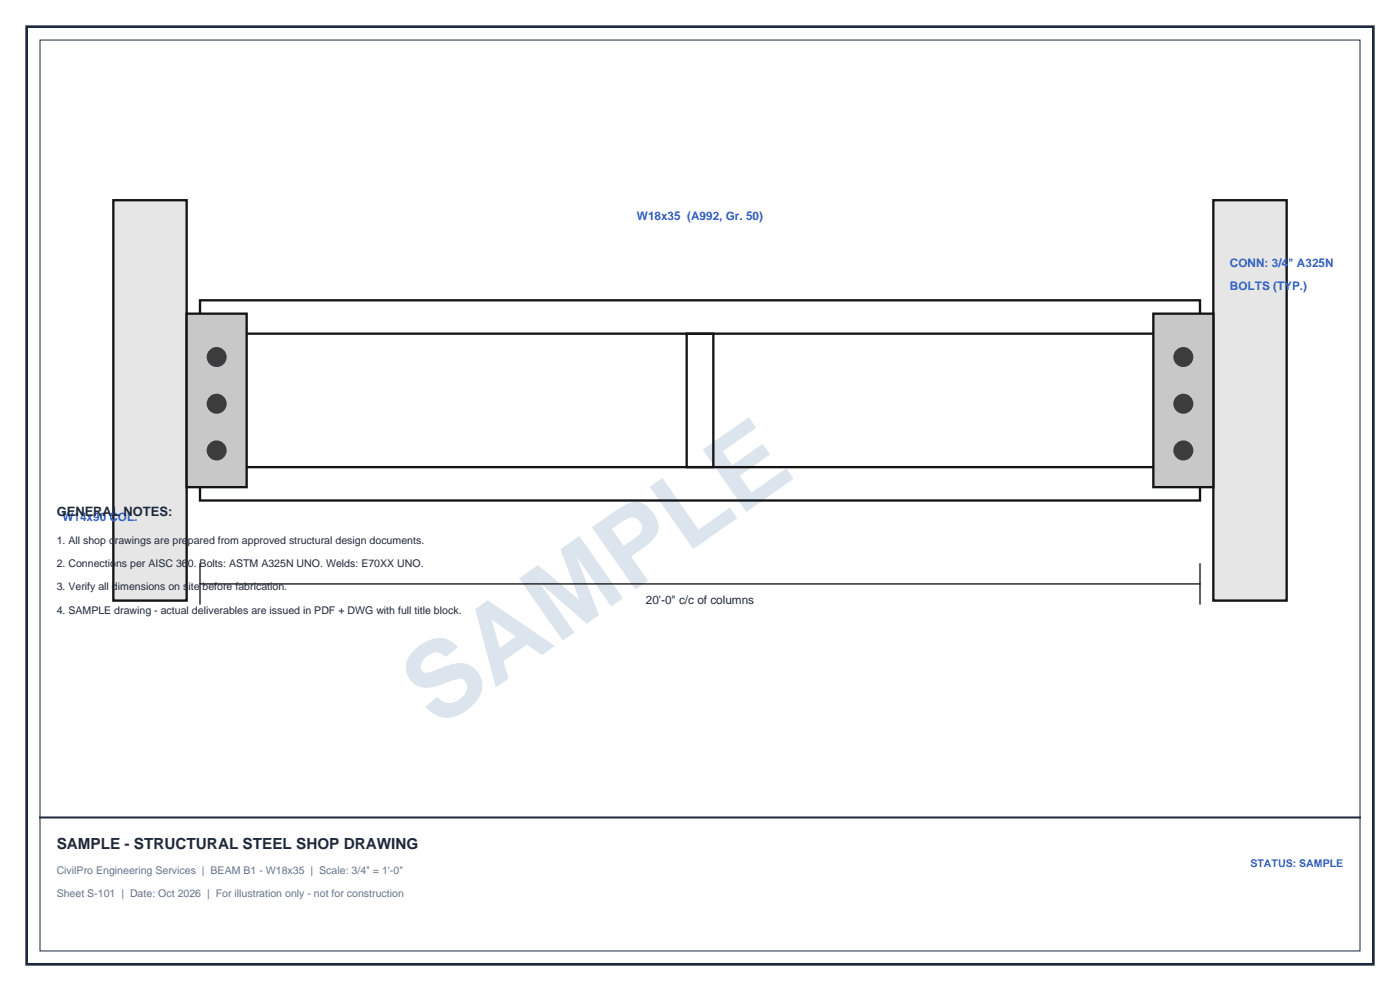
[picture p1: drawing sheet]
<svg xmlns="http://www.w3.org/2000/svg" width="420mm" height="297mm" viewBox="0 0 420 297" stroke-linecap="round" stroke-linejoin="round" font-family="sans-serif">
<defs><g id="words">
<text font-size="31.8" fill="#dce4ee" x="130.9" y="218.5" transform="rotate(-35 130.9 218.5)">SAMPLE</text>
<text font-size="4.6" fill="#1e293b" x="17" y="254.4">SAMPLE - STRUCTURAL STEEL SHOP DRAWING</text>
<text font-size="3.9" fill="#1e293b" x="17" y="154.7">GENERAL NOTES:</text>
<g font-size="3.5" fill="#2563eb">
<text x="191.1" y="66.1">W18x35 (A992, Gr. 50)</text>
<text x="369" y="80.1">CONN: 3/4&quot; A325N</text>
<text x="369" y="87.1">BOLTS (TYP.)</text>
<text x="18.7" y="156.1">W14x90 COL.</text>
</g>
<text font-size="3.5" fill="#1e293b" x="193.7" y="181.1">20'-0&quot; c/c of columns</text>
<g font-size="3.2" fill="#1e293b">
<text x="17" y="163">1. All shop drawings are prepared from approved structural design documents.</text>
<text x="17" y="170">2. Connections per AISC 360. Bolts: ASTM A325N UNO. Welds: E70XX UNO.</text>
<text x="17" y="177">3. Verify all dimensions on site before fabrication.</text>
<text x="17" y="184">4. SAMPLE drawing - actual deliverables are issued in PDF + DWG with full title block.</text>
</g>
<g font-size="3.2" fill="#64748b">
<text x="17" y="262">CivilPro Engineering Services | BEAM B1 - W18x35 | Scale: 3/4&quot; = 1'-0&quot;</text>
<text x="17" y="269">Sheet S-101 | Date: Oct 2026 | For illustration only - not for construction</text>
</g>
<text font-size="3.2" fill="#2563eb" x="375.1" y="260">STATUS: SAMPLE</text>
</g></defs>
<path d="M8 8h404v281h-404z" fill="none" stroke="#1e293b" stroke-width=".8"/>
<path d="M12 12h396v273h-396z" fill="none" stroke="#1e293b" stroke-width=".3"/>
<path d="M12 245h396" fill="none" stroke="#1e293b" stroke-width=".6"/>
<path d="M60 90h300v10h-300zM206 100h8v40h-8zM60 140h300v10h-300z" fill="none" stroke="#141414" stroke-width=".7"/>
<g fill="#e6e6e6" stroke="#141414" stroke-width=".7">
<path d="M34 60h22v120h-22z"/>
<path d="M364 60h22v120h-22z"/>
</g>
<g fill="#c8c8c8" stroke="#141414" stroke-width=".7">
<path d="M56 94h18v52h-18z"/>
<path d="M346 94h18v52h-18z"/>
</g>
<g fill="#3c3c3c">
<circle cx="65" cy="107" r="3"/>
<circle cx="65" cy="121" r="3"/>
<circle cx="65" cy="135" r="3"/>
<circle cx="355" cy="107" r="3"/>
<circle cx="355" cy="121" r="3"/>
<circle cx="355" cy="135" r="3"/>
</g>
<path d="M60 175h300M60 169v12M360 169v12" fill="none" stroke="#141414" stroke-width=".4"/>
<use href="#words"/>
</svg>
